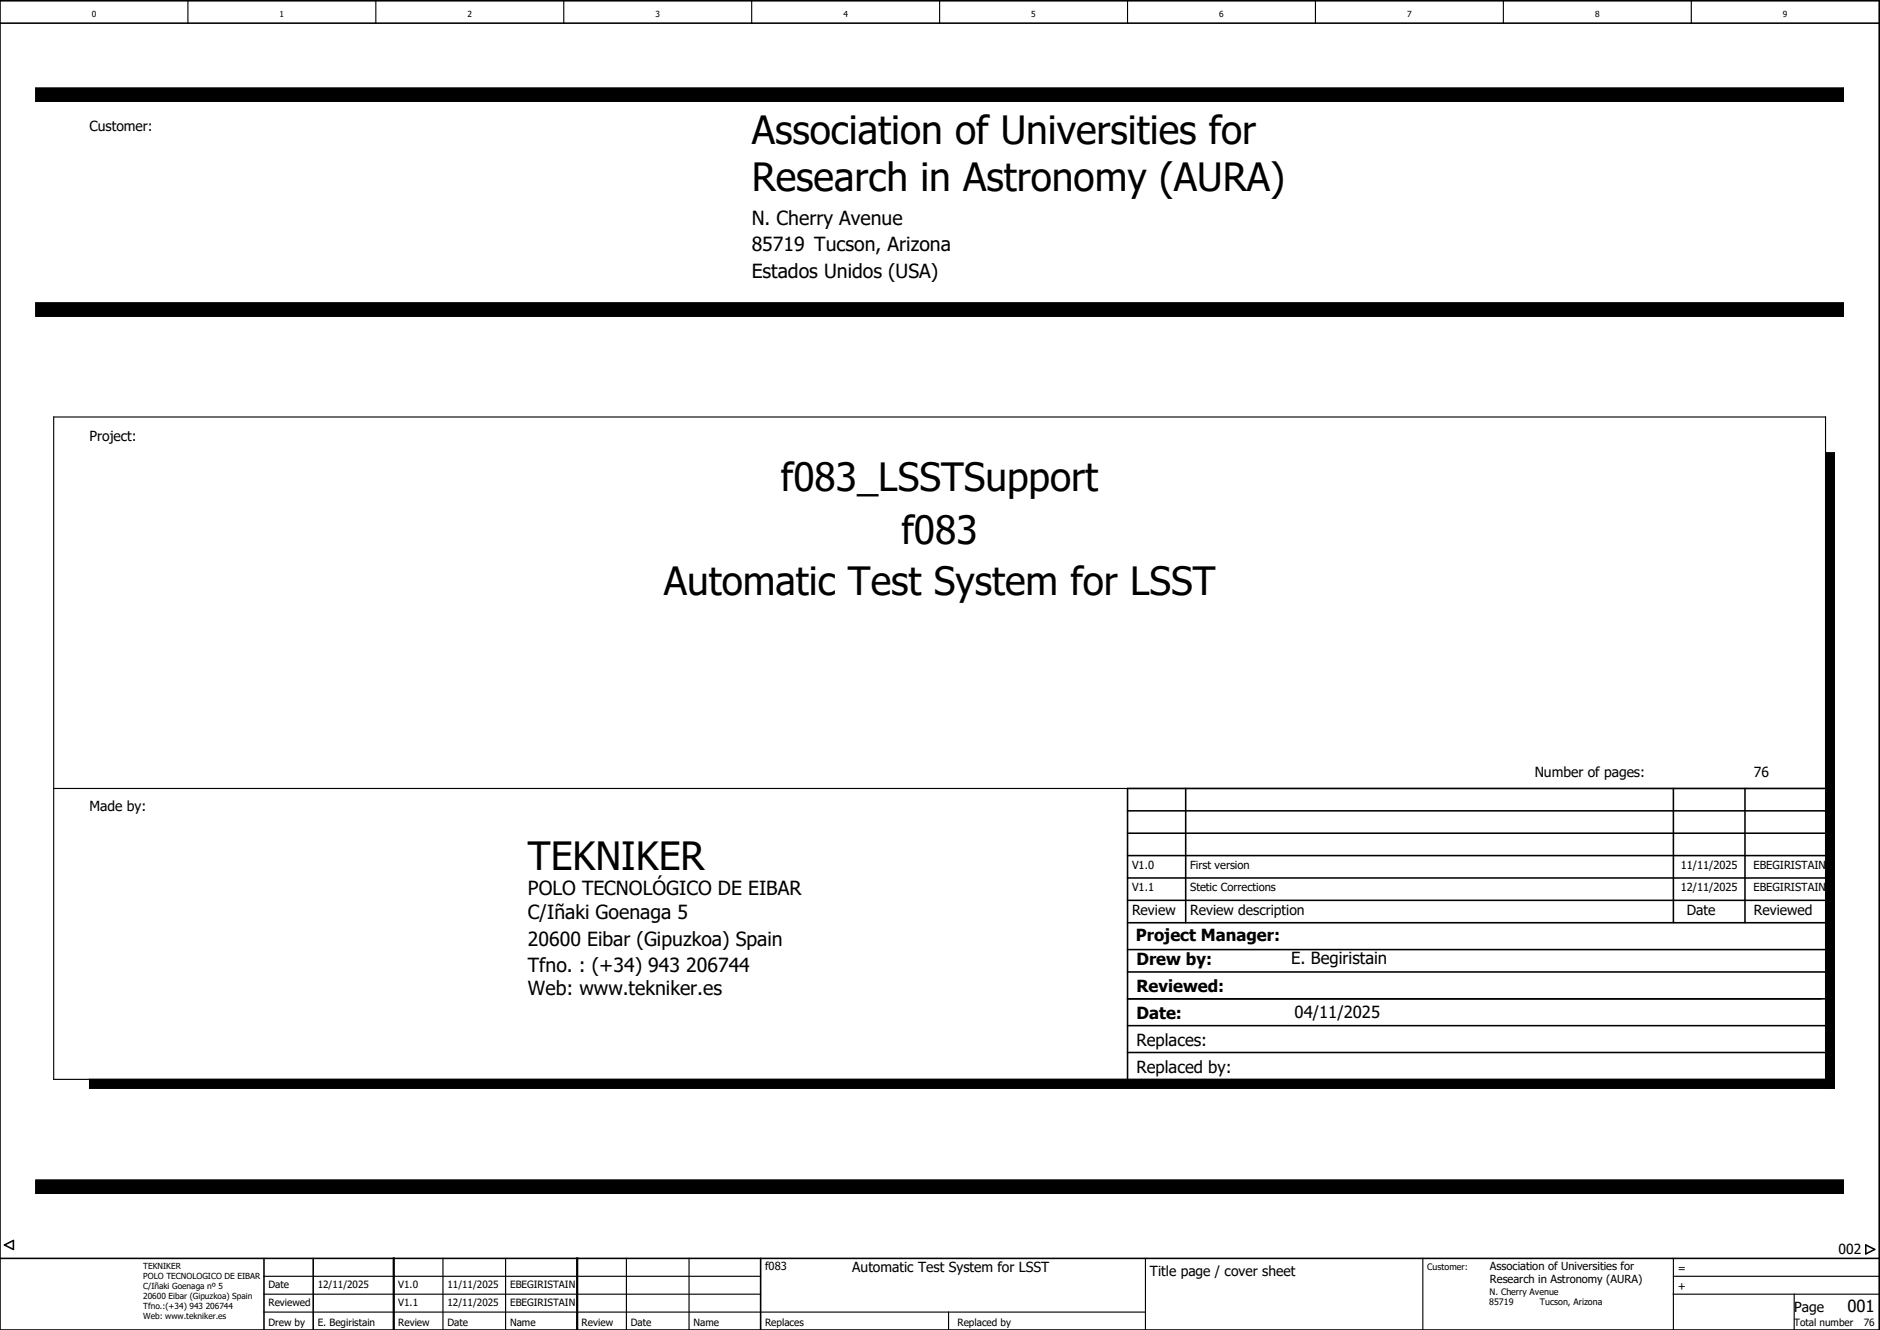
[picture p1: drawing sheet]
<svg xmlns="http://www.w3.org/2000/svg" width="420mm" height="297mm" viewBox="0 0 420 297" stroke-linecap="round" stroke-linejoin="round" font-family="sans-serif">
<defs><g id="words">
<g font-size="8.7">
<text x="168" y="32.2">Association of Universities for</text>
<text x="168" y="42.7">Research in Astronomy (AURA)</text>
<text x="174.5" y="109.6">f083_LSSTSupport</text>
<text x="201.5" y="121.6">f083</text>
<text x="148.3" y="132.9">Automatic Test System for LSST</text>
<text x="118" y="194.4">TEKNIKER</text>
</g>
<g font-size="4.3">
<text x="168" y="50.2">N. Cherry Avenue</text>
<text x="168" y="56.2">85719 Tucson, Arizona</text>
<text x="168" y="62.2">Estados Unidos (USA)</text>
<text x="118" y="200">POLO TECNOLÓGICO DE EIBAR</text>
<text x="118" y="205.3">C/Iñaki Goenaga 5</text>
<text x="118" y="211.3">20600 Eibar (Gipuzkoa) Spain</text>
<text x="118" y="217.3">Tfno. : (+34) 943 206744</text>
<text x="118" y="222.3">Web: www.tekniker.es</text>
</g>
<g font-size="3.7">
<text x="253.9" y="210.4">Project Manager:</text>
<text x="254" y="215.7">Drew by:</text>
<text x="288.6" y="215.4">E. Begiristain</text>
<text x="254" y="221.7">Reviewed:</text>
<text x="254" y="227.7">Date:</text>
<text x="289.3" y="227.5">04/11/2025</text>
<text x="254" y="233.7">Replaces:</text>
<text x="254" y="239.7">Replaced by:</text>
<text x="412.9" y="293.2">001</text>
</g>
<g font-size="3.1">
<text x="20" y="29.2">Customer:</text>
<text x="20" y="98.5">Project:</text>
<text x="343" y="173.5">Number of pages:</text>
<text x="392" y="173.5">76</text>
<text x="20" y="181.2">Made by:</text>
<text x="253" y="204.5">Review</text>
<text x="266" y="204.5">Review description</text>
<text x="377" y="204.5">Date</text>
<text x="392" y="204.5">Reviewed</text>
<text x="410.9" y="280.2">002</text>
<text x="190.5" y="284.3">Automatic Test System for LSST</text>
<text x="257" y="285.2">Title page / cover sheet</text>
<text x="401" y="293.2">Page</text>
</g>
<g font-size="2.5">
<text x="253" y="194.2">V1.0</text>
<text x="266" y="194.2">First version</text>
<text x="375.6" y="194.2">11/11/2025</text>
<text x="391.9" y="194.2">EBEGIRISTAIN</text>
<text x="253" y="199.2">V1.1</text>
<text x="266" y="199.2">Stetic Corrections</text>
<text x="375.6" y="199.2">12/11/2025</text>
<text x="391.9" y="199.2">EBEGIRISTAIN</text>
<text x="171" y="283.7">f083</text>
<text x="333" y="283.7">Association of Universities for</text>
<text x="333" y="286.7">Research in Astronomy (AURA)</text>
<text x="375" y="284.2">=</text>
<text x="375" y="288.2">+</text>
</g>
<g font-size="2.2">
<text x="60" y="287.7">Date</text>
<text x="71" y="287.7">12/11/2025</text>
<text x="89" y="287.7">V1.0</text>
<text x="100" y="287.7">11/11/2025</text>
<text x="114" y="287.7">EBEGIRISTAIN</text>
<text x="60" y="291.7">Reviewed</text>
<text x="89" y="291.7">V1.1</text>
<text x="100" y="291.7">12/11/2025</text>
<text x="114" y="291.7">EBEGIRISTAIN</text>
<text x="60" y="296.2">Drew by</text>
<text x="71" y="296.2">E. Begiristain</text>
<text x="89" y="296.2">Review</text>
<text x="100" y="296.2">Date</text>
<text x="114" y="296.2">Name</text>
<text x="130" y="296.2">Review</text>
<text x="141" y="296.2">Date</text>
<text x="155" y="296.2">Name</text>
<text x="171" y="296.2">Replaces</text>
<text x="214" y="296.2">Replaced by</text>
<text x="401" y="296.2">Total number</text>
<text x="416.6" y="296.2">76</text>
</g>
<g font-size="2">
<text x="319" y="283.8">Customer:</text>
<text x="332.8" y="291.6">85719</text>
<text x="332.9" y="289.3">N. Cherry Avenue</text>
<text x="344.2" y="291.6">Tucson, Arizona</text>
</g>
<g font-size="1.9">
<text x="20.5" y="3.8">0</text>
<text x="62.5" y="3.8">1</text>
<text x="104.5" y="3.8">2</text>
<text x="146.5" y="3.8">3</text>
<text x="188.5" y="3.8">4</text>
<text x="230.5" y="3.8">5</text>
<text x="272.5" y="3.8">6</text>
<text x="314.5" y="3.8">7</text>
<text x="356.5" y="3.8">8</text>
<text x="398.5" y="3.8">9</text>
<text x="32" y="283.5">TEKNIKER</text>
<text x="32" y="285.8">POLO TECNOLOGICO DE EIBAR</text>
<text x="32" y="288">C/Iñaki Goenaga nº 5</text>
<text x="32" y="290.3">20600 Eibar (Gipuzkoa) Spain</text>
<text x="32" y="292.5">Tfno.:(+34) 943 206744</text>
<text x="32" y="294.8">Web: www.tekniker.es</text>
</g>
</g></defs>
<g fill="none" stroke="#000" stroke-width=".25">
<path d="M42 .2v5M84 .2v5M126 .2v5M168 .2v5M210 .2v5M252 .2v5M294 .2v5M336 .2v5M378 .2v5M12 93.2h396v148h-396zM12 176.2h396M59 289.2h111"/>
<path d="M59 285.2h111M59 293.2h197M99 281.2v16M113 281.2v16M140 281.2v16M154 281.2v16M212 293.2v4M256 281.2v16M318 281.2v16M374 289.2h46M374 285.2h46M374 281.2v16"/>
<path d="M401 289.2v8"/>
</g>
<g fill="none" stroke="#000" stroke-width=".35">
<path d="M0 5.2h420M0 .2h420v297h-420zM265 176.2v30M374 176.2v30M390 176.2v30M408 176.2h-156v65M252 181.2h156M252 186.2h156M252 191.2h156M252 196.2h156M252 206.2h156M252 217.2h156"/>
<path d="M252 201.2h156M252 212.2h156M252 235.2h156M252 223.2h156M252 229.2h156M1 278.2l2-1v2zM417 278.2l2 1-2 1zM0 281.2h420M59 281.2v16M70 281.2v16M170 281.2v16"/>
</g>
<path d="M88 281.2v16M129 281.2v16" fill="none" stroke="#000" stroke-width=".5"/>
<path d="M8 19.7h404v3h-404zM8 67.7h404v3h-404zM20 241.2h388v2h-388zM408 101.2h2v142h-2zM8 263.7h404v3h-404z" fill="#000" stroke="#000" stroke-width=".22"/>
<path d="M8 19.7h404v3h-404zM8 67.7h404v3h-404zM408 241.2h-388v2h390v-142h-2v142M8 263.7h404v3h-404z" fill="none" stroke="#000" stroke-width=".22"/>
<use href="#words"/>
</svg>
